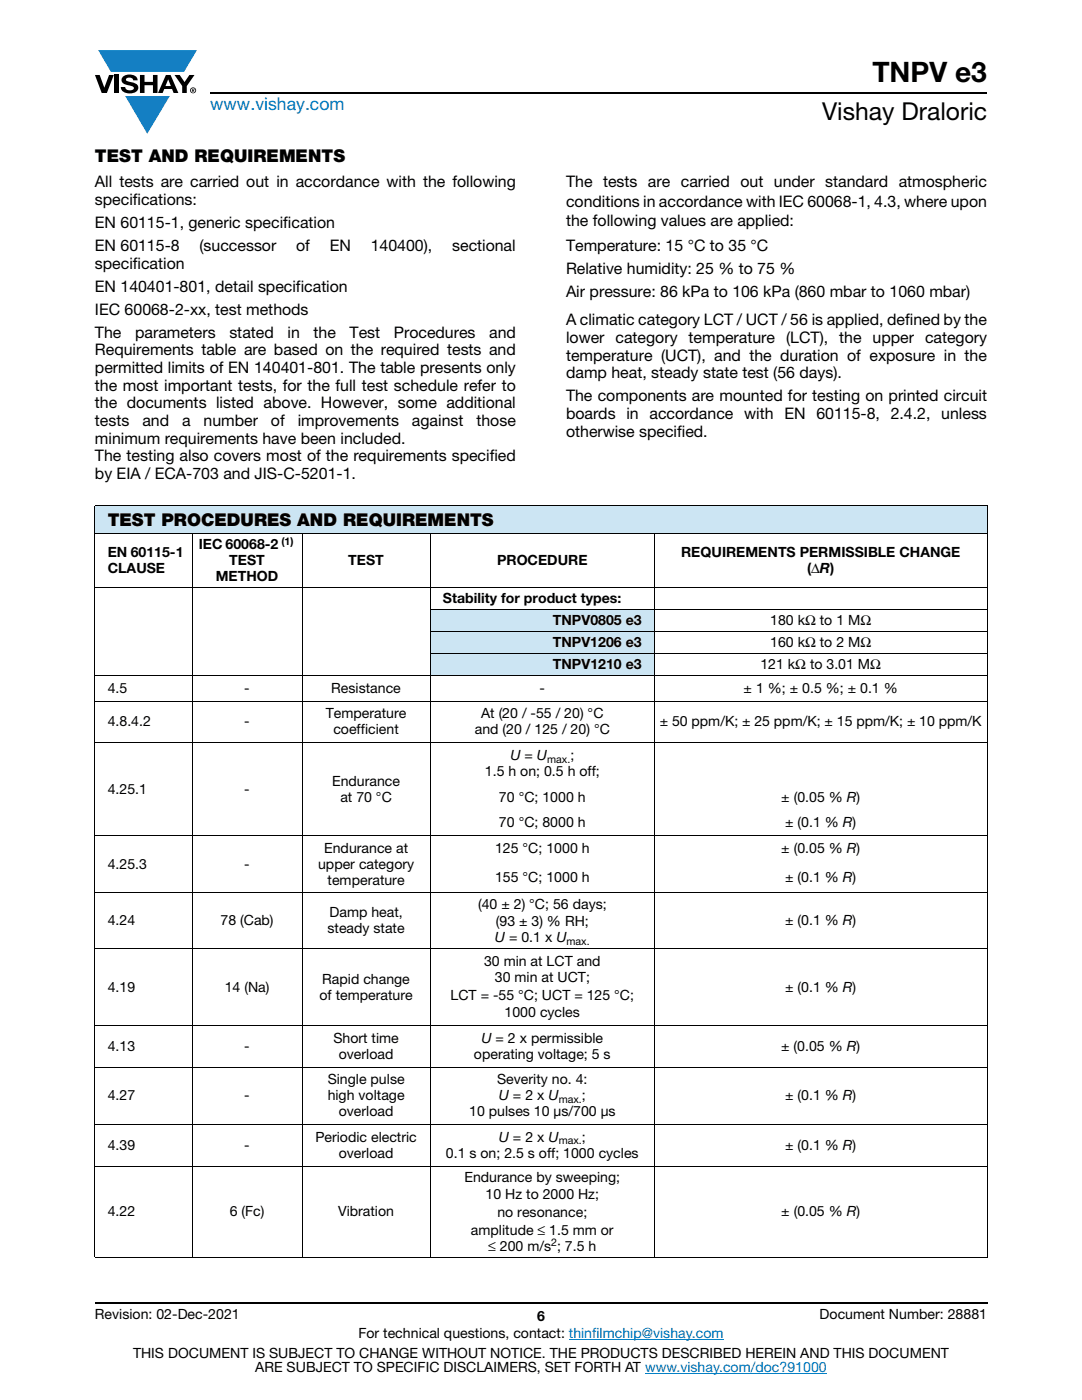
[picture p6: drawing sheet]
<svg xmlns="http://www.w3.org/2000/svg" width="216mm" height="279mm" viewBox="0 0 216 279" stroke-linecap="round" stroke-linejoin="round" font-family="sans-serif">
<defs><g id="words">
<text font-size="5.6" x="174.1" y="16.4">TNPV e3</text>
<text font-size="4.9" x="164" y="24">Vishay Draloric</text>
<text font-size="3.5" fill="#007ec4" x="42" y="21.9">www.vishay.com</text>
<g font-size="3.5">
<text x="18.9" y="32.3">TEST AND REQUIREMENTS</text>
<text x="21.5" y="105">TEST PROCEDURES AND REQUIREMENTS</text>
</g>
<g font-size="3.2">
<text x="18.9" y="37.4">All tests are carried out in accordance with the following</text>
<text x="18.9" y="40.9">specifications:</text>
<text x="112.9" y="37.4">The tests are carried out under standard atmospheric</text>
<text x="112.9" y="41.3">conditions in accordance with IEC 60068-1, 4.3, where upon</text>
<text x="18.9" y="45.5">EN 60115-1, generic specification</text>
<text x="112.9" y="45.2">the following values are applied:</text>
<text x="18.9" y="50.1">EN 60115-8</text>
<text x="18.9" y="53.6">specification</text>
<text x="39.8" y="50.1">(successor</text>
<text x="59.1" y="50.1">of</text>
<text x="65.8" y="50.1">EN</text>
<text x="74" y="50.1">140400),</text>
<text x="90.2" y="50.1">sectional</text>
<text x="112.9" y="50.1">Temperature: 15 °C to 35 °C</text>
<text x="18.9" y="58.2">EN 140401-801, detail specification</text>
<text x="112.9" y="54.7">Relative humidity: 25 % to 75 %</text>
<text x="112.9" y="59.3">Air pressure: 86 kPa to 106 kPa (860 mbar to 1060 mbar)</text>
<text x="18.9" y="62.8">IEC 60068-2-xx, test methods</text>
<text x="112.9" y="64.9">A climatic category LCT / UCT / 56 is applied, defined by the</text>
<text x="18.9" y="67.4">The</text>
<text x="18.9" y="70.9">Requirements table are based on the required tests and</text>
<text x="26.9" y="67.4">parameters</text>
<text x="45.8" y="67.4">stated</text>
<text x="57.4" y="67.4">in</text>
<text x="62.6" y="67.4">the</text>
<text x="69.7" y="67.4">Test</text>
<text x="78.6" y="67.4">Procedures</text>
<text x="97.6" y="67.4">and</text>
<text x="112.9" y="72">temperature (UCT), and the duration of exposure in the</text>
<text x="112.9" y="68.5">lower category temperature (LCT), the upper category</text>
<text x="18.9" y="74.4">permitted limits of EN 140401-801. The table presents only</text>
<text x="18.9" y="78">the most important tests, for the full test schedule refer to</text>
<text x="112.9" y="75.5">damp heat, steady state test (56 days).</text>
<text x="18.9" y="81.5">the documents listed above. However, some additional</text>
<text x="112.9" y="83.6">boards in accordance with EN 60115-8, 2.4.2, unless</text>
<text x="112.9" y="80.1">The components are mounted for testing on printed circuit</text>
<text x="18.9" y="85">tests</text>
<text x="18.9" y="88.6">minimum requirements have been included.</text>
<text x="28.4" y="85">and</text>
<text x="36.3" y="85">a</text>
<text x="40.6" y="85">number</text>
<text x="54.1" y="85">of</text>
<text x="59.4" y="85">improvements</text>
<text x="82.2" y="85">against</text>
<text x="95.1" y="85">those</text>
<text x="112.9" y="87.1">otherwise specified.</text>
<text x="18.9" y="92.1">The testing also covers most of the requirements specified</text>
<text x="18.9" y="95.6">by EIA / ECA-703 and JIS-C-5201-1.</text>
</g>
<g font-size="2.8">
<text x="21.5" y="111.1">EN 60115-1</text>
<text x="39.6" y="109.5">IEC 60068-2</text>
<text x="45.7" y="112.7">TEST</text>
<text x="69.5" y="112.7">TEST</text>
<text x="99.2" y="112.7">PROCEDURE</text>
<text x="135.9" y="111.1">REQUIREMENTS PERMISSIBLE CHANGE</text>
<text x="21.5" y="114.3">CLAUSE</text>
<text x="43.1" y="115.9">METHOD</text>
<text x="161.1" y="114.3">(ΔR)</text>
<text x="88.4" y="120.3">Stability for product types:</text>
<text x="110.3" y="124.7">TNPV0805 e3</text>
<text x="153.7" y="124.7">180 kΩ to 1 MΩ</text>
<text x="110.3" y="129.1">TNPV1206 e3</text>
<text x="153.7" y="129.1">160 kΩ to 2 MΩ</text>
<text x="110.3" y="133.5">TNPV1210 e3</text>
<text x="151.7" y="133.5">121 kΩ to 3.01 MΩ</text>
<text x="21.5" y="138.3">4.5</text>
<text x="48.8" y="138.3">-</text>
<text x="65" y="143.4">Temperature</text>
<text x="66.1" y="138.3">Resistance</text>
<text x="96" y="143.4">At (20 / -55 / 20) °C</text>
<text x="107.7" y="138.3">-</text>
<text x="148.4" y="138.3">± 1 %; ± 0.5 %; ± 0.1 %</text>
<text x="21.5" y="145">4.8.4.2</text>
<text x="48.7" y="145">-</text>
<text x="66.5" y="146.6">coefficient</text>
<text x="94.7" y="146.6">and (20 / 125 / 20) °C</text>
<text x="131.7" y="145">± 50 ppm/K; ± 25 ppm/K; ± 15 ppm/K; ± 10 ppm/K</text>
<text x="96.8" y="154.9">1.5 h on; 0.5 h off;</text>
<text x="101.9" y="151.7">U = U</text>
<text x="113.8" y="151.7">;</text>
<text x="21.5" y="158.4">4.25.1</text>
<text x="48.7" y="158.4">-</text>
<text x="66.3" y="156.8">Endurance</text>
<text x="67.9" y="160">at 70 °C</text>
<text x="99.6" y="160">70 °C; 1000 h</text>
<text x="155.9" y="160">± (0.05 % R)</text>
<text x="99.6" y="165.1">70 °C; 8000 h</text>
<text x="156.7" y="165.1">± (0.1 % R)</text>
<text x="21.5" y="173.4">4.25.3</text>
<text x="48.7" y="173.4">-</text>
<text x="63.5" y="173.4">upper category</text>
<text x="64.7" y="170.2">Endurance at</text>
<text x="98.8" y="170.2">125 °C; 1000 h</text>
<text x="155.9" y="170.2">± (0.05 % R)</text>
<text x="65.4" y="176.6">temperature</text>
<text x="98.8" y="175.9">155 °C; 1000 h</text>
<text x="156.7" y="175.9">± (0.1 % R)</text>
<text x="21.5" y="184.7">4.24</text>
<text x="44" y="184.7">78 (Cab)</text>
<text x="65.7" y="183.1">Damp heat,</text>
<text x="95.4" y="181.3">(40 ± 2) °C; 56 days;</text>
<text x="98.9" y="184.8">(93 ± 3) % RH;</text>
<text x="156.7" y="184.7">± (0.1 % R)</text>
<text x="65.3" y="186.2">steady state</text>
<text x="98.8" y="188">U = 0.1 x U</text>
<text x="21.5" y="197.9">4.19</text>
<text x="44.8" y="197.9">14 (Na)</text>
<text x="64.3" y="196.3">Rapid change</text>
<text x="96.6" y="192.8">30 min at LCT and</text>
<text x="98.7" y="196">30 min at UCT;</text>
<text x="156.7" y="197.9">± (0.1 % R)</text>
<text x="63.8" y="199.5">of temperature</text>
<text x="89.9" y="199.5">LCT = -55 °C; UCT = 125 °C;</text>
<text x="100.7" y="203">1000 cycles</text>
<text x="21.5" y="209.7">4.13</text>
<text x="48.7" y="209.7">-</text>
<text x="66.5" y="208.1">Short time</text>
<text x="96.1" y="208.1">U = 2 x permissible</text>
<text x="155.9" y="209.7">± (0.05 % R)</text>
<text x="67.6" y="211.3">overload</text>
<text x="94.6" y="211.3">operating voltage; 5 s</text>
<text x="21.5" y="219.6">4.27</text>
<text x="48.7" y="219.6">-</text>
<text x="65.4" y="216.4">Single pulse</text>
<text x="65.4" y="219.6">high voltage</text>
<text x="99.2" y="216.4">Severity no. 4:</text>
<text x="99.5" y="219.6">U = 2 x U</text>
<text x="116.1" y="219.6">;</text>
<text x="156.7" y="219.6">± (0.1 % R)</text>
<text x="62.9" y="227.9">Periodic electric</text>
<text x="67.6" y="222.8">overload</text>
<text x="93.6" y="222.8">10 pulses 10 μs/700 μs</text>
<text x="99.5" y="227.9">U = 2 x U</text>
<text x="116.1" y="227.9">;</text>
<text x="21.5" y="229.5">4.39</text>
<text x="48.7" y="229.5">-</text>
<text x="67.6" y="231.1">overload</text>
<text x="89" y="231.1">0.1 s on; 2.5 s off; 1000 cycles</text>
<text x="156.7" y="229.5">± (0.1 % R)</text>
<text x="92.7" y="235.8">Endurance by sweeping;</text>
<text x="96.9" y="239.4">10 Hz to 2000 Hz;</text>
<text x="21.5" y="242.7">4.22</text>
<text x="45.8" y="242.7">6 (Fc)</text>
<text x="67.5" y="242.7">Vibration</text>
<text x="99.2" y="242.9">no resonance;</text>
<text x="155.9" y="242.7">± (0.05 % R)</text>
<text x="94" y="246.4">amplitude ≤ 1.5 mm or</text>
<text x="97.4" y="249.6">≤ 200 m/s ; 7.5 h</text>
<text x="18.9" y="263.3">Revision: 02-Dec-2021</text>
<text x="107.2" y="263.6">6</text>
<text x="163.6" y="263.3">Document Number: 28881</text>
<text x="71.5" y="267.1">For technical questions, contact: thinfilmchip@vishay.com</text>
<text x="26.5" y="271">THIS DOCUMENT IS SUBJECT TO CHANGE WITHOUT NOTICE. THE PRODUCTS DESCRIBED HEREIN AND THIS DOCUMENT</text>
<text x="50.9" y="273.8">ARE SUBJECT TO SPECIFIC DISCLAIMERS, SET FORTH AT www.vishay.com/doc?91000</text>
</g>
<g font-size="2.1">
<text x="56.2" y="108.7">(1)</text>
<text x="109.2" y="152.2">max.</text>
<text x="113.1" y="188.5">max.</text>
<text x="111.5" y="220.1">max.</text>
<text x="111.5" y="228.4">max.</text>
<text x="110" y="248.7">2</text>
</g>
</g></defs>
<g fill="#147fc3">
<path d="M19.6 10h19.7l-2.6 4.3h-1.1h-13.5z"/>
<path d="M25 19.2h8.9l-4.5 7.5z"/>
</g>
<g fill="#000">
<path d="M18.9 15h1l.9 2.5 1-2.5h.9l-1.4 3.6h-1zM22.9 15h.9v3.6h-.9zM24.6 15.3a2.1 2.1 0 0 1 2.8 .3l.1 .4h-.9a.79 .79 0 0 0-.7-.5 .79 .79 0 0 0-.8 .4l.3 .3 1 .2a1.08 1.08 0 0 1 1.2 1 1.08 1.08 0 0 1-1.1 1.2 1.73 1.73 0 0 1-2.4-1.2h.9a.96 .96 0 0 0 .8 .6 .96 .96 0 0 0 .9-.4 1.31 1.31 0 0 0-1.2-.6 1.03 1.03 0 0 1-1.1-.6 1.03 1.03 0 0 1 .2-1.1zM27.9 15h.9v1.3h1.7v-1.3h.9v3.6h-.9v-1.6h-1.7v1.6h-.9zM34.8 15h1.1l.9 1.4 1-1.4h1l-1.5 2.2v1.4h-.9v-1.4z"/>
<path d="M33.6 15.9l.5 1.3h-1.1zM33.1 15l-1.6 3.6h1l.3-.8h1.5l.3 .8h1l-1.6-3.6z"/>
<path d="M38.4 17.8h.2v.2h-.2zM38.3 17.7v.7h.1v-.3l.4 .3-.2-.3 .2-.2-.1-.2z"/>
<path d="M38.1 18a.46 .46 0 0 1 .9 0 .46 .46 0 0 1-.9 0zM37.9 18a.6 .6 0 0 0 1.2 0 .6 .6 0 0 0-1.2 0z"/>
</g>
<path d="M42 18.6h155M18.9 260h178.1" fill="none" stroke="#000" stroke-width=".36"/>
<path d="M113.5 267.3h30.9M128.7 274h36.3" fill="none" stroke="#007ec4" stroke-width=".2"/>
<g fill="#cce5f3">
<path d="M18.9 100.9h178.1v5.5h-178.1z"/>
<path d="M85.9 121.6h44.7v4.4h-44.7z"/>
<path d="M85.9 126h44.7v4.4h-44.7z"/>
<path d="M85.9 130.4h44.7v4.4h-44.7z"/>
</g>
<g fill="none" stroke="#000" stroke-width=".2">
<path d="M18.9 100.9h178.1M18.9 106.4h178.1M18.9 117.2h178.1M18.9 101v149.8M38.3 106.3v144.7M60.3 106.3v144.7M85.9 106.3v144.7M130.6 106.3v144.7M197 101v149.8M18.9 134.8h178.1M18.9 139.9h178.1M85.7 121.6h111.3"/>
<path d="M85.7 126h111.3M85.7 130.4h111.3M18.9 148.2h178.1M18.9 166.7h178.1M18.9 178.2h178.1M18.9 189.3h178.1M18.9 204.7h178.1M18.9 213h178.1M18.9 224.4h178.1M18.9 232.7h178.1M18.9 250.9h178.1"/>
</g>
<use href="#words"/>
</svg>
